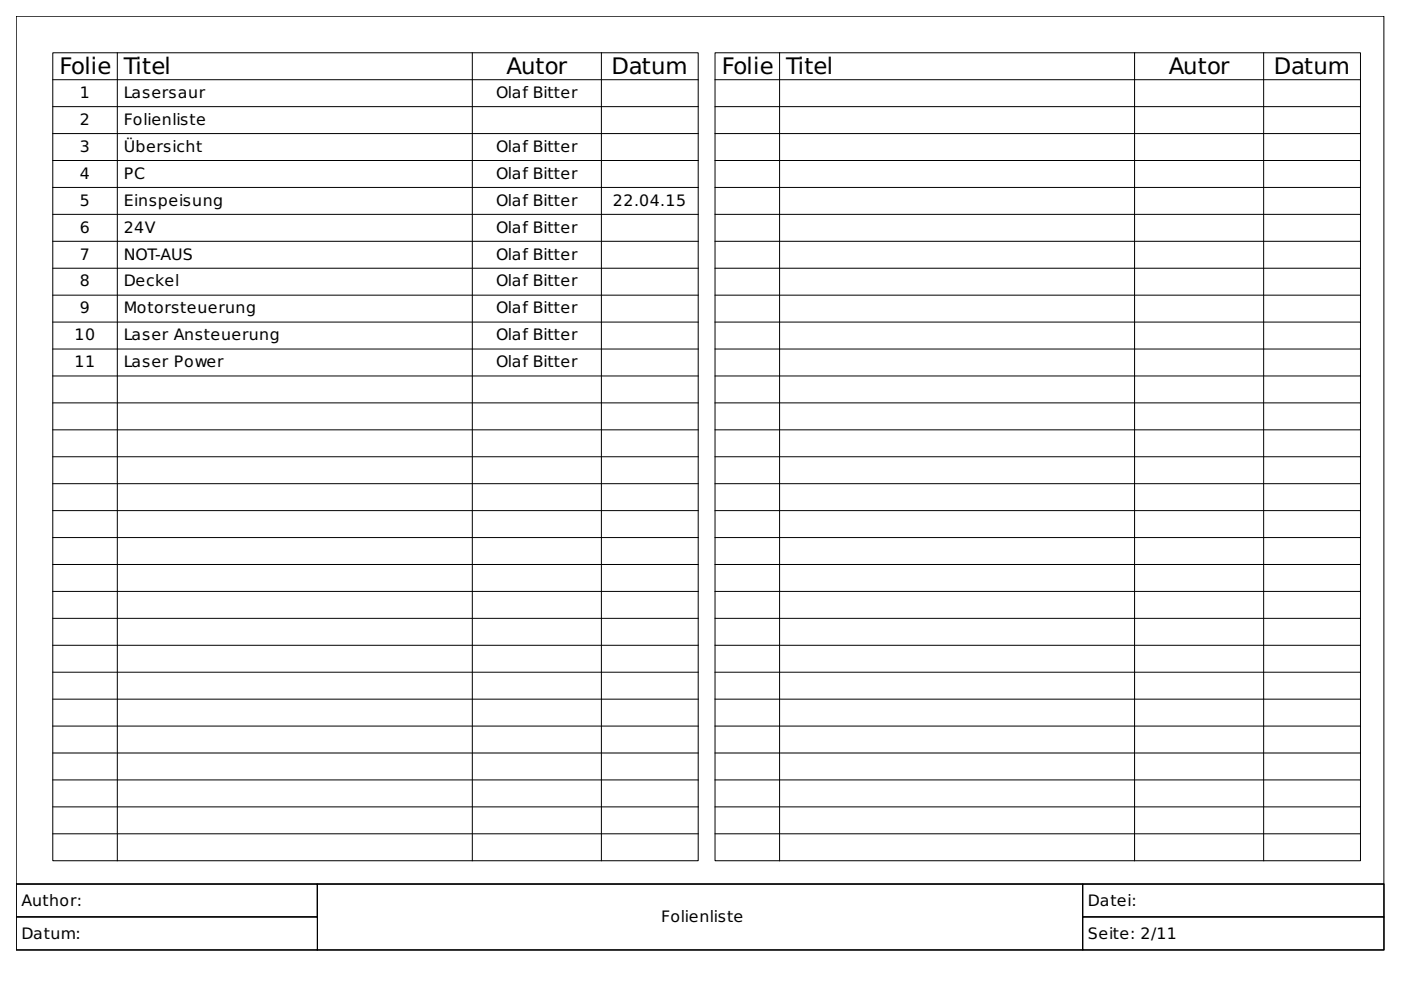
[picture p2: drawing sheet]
<svg xmlns="http://www.w3.org/2000/svg" width="297mm" height="210mm" viewBox="0 0 297 210" stroke-linecap="round" stroke-linejoin="round" font-family="sans-serif">
<defs><g id="words">
<g font-size="4.8">
<text x="12.6" y="15.7">Folie</text>
<text x="26.2" y="15.7">Titel</text>
<text x="107.4" y="15.7">Autor</text>
<text x="129.7" y="15.7">Datum</text>
<text x="153" y="15.7">Folie</text>
<text x="166.7" y="15.7">Titel</text>
<text x="247.8" y="15.7">Autor</text>
<text x="270.1" y="15.7">Datum</text>
</g>
<g font-size="3.3">
<text x="16.9" y="20.8">1</text>
<text x="26.2" y="20.8">Lasersaur</text>
<text x="105.2" y="20.8">Olaf Bitter</text>
<text x="16.9" y="26.5">2</text>
<text x="26.2" y="26.5">Folienliste</text>
<text x="16.9" y="32.2">3</text>
<text x="26.2" y="32.2">Übersicht</text>
<text x="105.2" y="32.2">Olaf Bitter</text>
<text x="16.9" y="37.9">4</text>
<text x="26.2" y="37.9">PC</text>
<text x="105.2" y="37.9">Olaf Bitter</text>
<text x="16.9" y="43.6">5</text>
<text x="26.2" y="43.6">Einspeisung</text>
<text x="105.2" y="43.6">Olaf Bitter</text>
<text x="130" y="43.6">22.04.15</text>
<text x="16.9" y="49.3">6</text>
<text x="26.2" y="49.3">24V</text>
<text x="105.2" y="49.3">Olaf Bitter</text>
<text x="16.9" y="55">7</text>
<text x="26.2" y="55">NOT-AUS</text>
<text x="105.2" y="55">Olaf Bitter</text>
<text x="16.9" y="60.7">8</text>
<text x="26.2" y="60.7">Deckel</text>
<text x="105.2" y="60.7">Olaf Bitter</text>
<text x="16.9" y="66.4">9</text>
<text x="26.2" y="66.4">Motorsteuerung</text>
<text x="105.2" y="66.4">Olaf Bitter</text>
<text x="15.8" y="72.2">10</text>
<text x="15.8" y="77.9">11</text>
<text x="26.2" y="72.2">Laser Ansteuerung</text>
<text x="26.2" y="77.9">Laser Power</text>
<text x="105.2" y="72.2">Olaf Bitter</text>
<text x="105.2" y="77.9">Olaf Bitter</text>
<text x="4.6" y="192.1">Author:</text>
<text x="140.2" y="195.5">Folienliste</text>
<text x="230.7" y="192.1">Datei:</text>
<text x="4.6" y="199.1">Datum:</text>
<text x="230.7" y="199.1">Seite: 2/11</text>
</g>
</g></defs>
<path d="M11.2 11.2h136.8v171.3h-136.8z" fill="#fff" stroke="#000" stroke-width=".21"/>
<g fill="none" stroke="#000" stroke-width=".21">
<path d="M11.2 16.9h136.8M24.9 11.2v171.3M100.1 11.2v171.3M127.5 11.2v171.3M11.2 22.6h136.8M11.2 28.3h136.8M11.2 34h136.8M11.2 39.7h136.8M11.2 45.5h136.8M11.2 51.2h136.8M11.2 56.9h136.8M11.2 62.6h136.8"/>
<path d="M11.2 68.3h136.8M11.2 74h136.8M11.2 79.7h136.8M11.2 85.4h136.8M11.2 91.1h136.8M11.2 96.8h136.8M11.2 102.6h136.8M11.2 108.3h136.8M11.2 114h136.8M11.2 119.7h136.8M11.2 125.4h136.8M11.2 131.1h136.8"/>
<path d="M11.2 136.8h136.8M11.2 142.5h136.8M11.2 148.2h136.8M11.2 153.9h136.8M11.2 159.7h136.8M11.2 165.4h136.8M11.2 171.1h136.8M11.2 176.8h136.8"/>
</g>
<path d="M151.6 11.2h136.8v171.3h-136.8z" fill="#fff" stroke="#000" stroke-width=".21"/>
<g fill="none" stroke="#000" stroke-width=".21">
<path d="M3.4 3.4h290v184.1h-290zM151.6 16.9h136.8M165.3 11.2v171.3M240.6 11.2v171.3M267.9 11.2v171.3M151.6 22.6h136.8M151.6 28.3h136.8M151.6 34h136.8M151.6 39.7h136.8M151.6 45.5h136.8M151.6 51.2h136.8M151.6 56.9h136.8"/>
<path d="M151.6 62.6h136.8M151.6 68.3h136.8M151.6 74h136.8M151.6 79.7h136.8M151.6 85.4h136.8M151.6 91.1h136.8M151.6 96.8h136.8M151.6 102.6h136.8M151.6 108.3h136.8M151.6 114h136.8M151.6 119.7h136.8M151.6 125.4h136.8"/>
<path d="M151.6 131.1h136.8M151.6 136.8h136.8M151.6 142.5h136.8M151.6 148.2h136.8M151.6 153.9h136.8M151.6 159.7h136.8M151.6 165.4h136.8M151.6 171.1h136.8M151.6 176.8h136.8"/>
</g>
<g fill="#fff" stroke="#000" stroke-width=".21">
<path d="M3.4 187.5h290v13.9h-290z"/>
<path d="M3.4 187.5h63.9v6.9h-63.9z"/>
</g>
<path d="M3.4 187.5h63.9v6.9h-63.9z" fill="none" stroke="#000" stroke-width=".21"/>
<path d="M67.3 187.5h162.3v13.9h-162.3z" fill="#fff" stroke="#000" stroke-width=".21"/>
<path d="M67.3 187.5h162.3v13.9h-162.3z" fill="none" stroke="#000" stroke-width=".21"/>
<path d="M229.6 187.5h63.8v6.9h-63.8z" fill="#fff" stroke="#000" stroke-width=".21"/>
<path d="M229.6 187.5h63.8v6.9h-63.8z" fill="none" stroke="#000" stroke-width=".21"/>
<path d="M3.4 194.4h63.9v7h-63.9z" fill="#fff" stroke="#000" stroke-width=".21"/>
<path d="M3.4 194.4h63.9v7h-63.9z" fill="none" stroke="#000" stroke-width=".21"/>
<path d="M229.6 194.4h63.8v7h-63.8z" fill="#fff" stroke="#000" stroke-width=".21"/>
<path d="M229.6 194.4h63.8v7h-63.8z" fill="none" stroke="#000" stroke-width=".21"/>
<use href="#words"/>
</svg>
